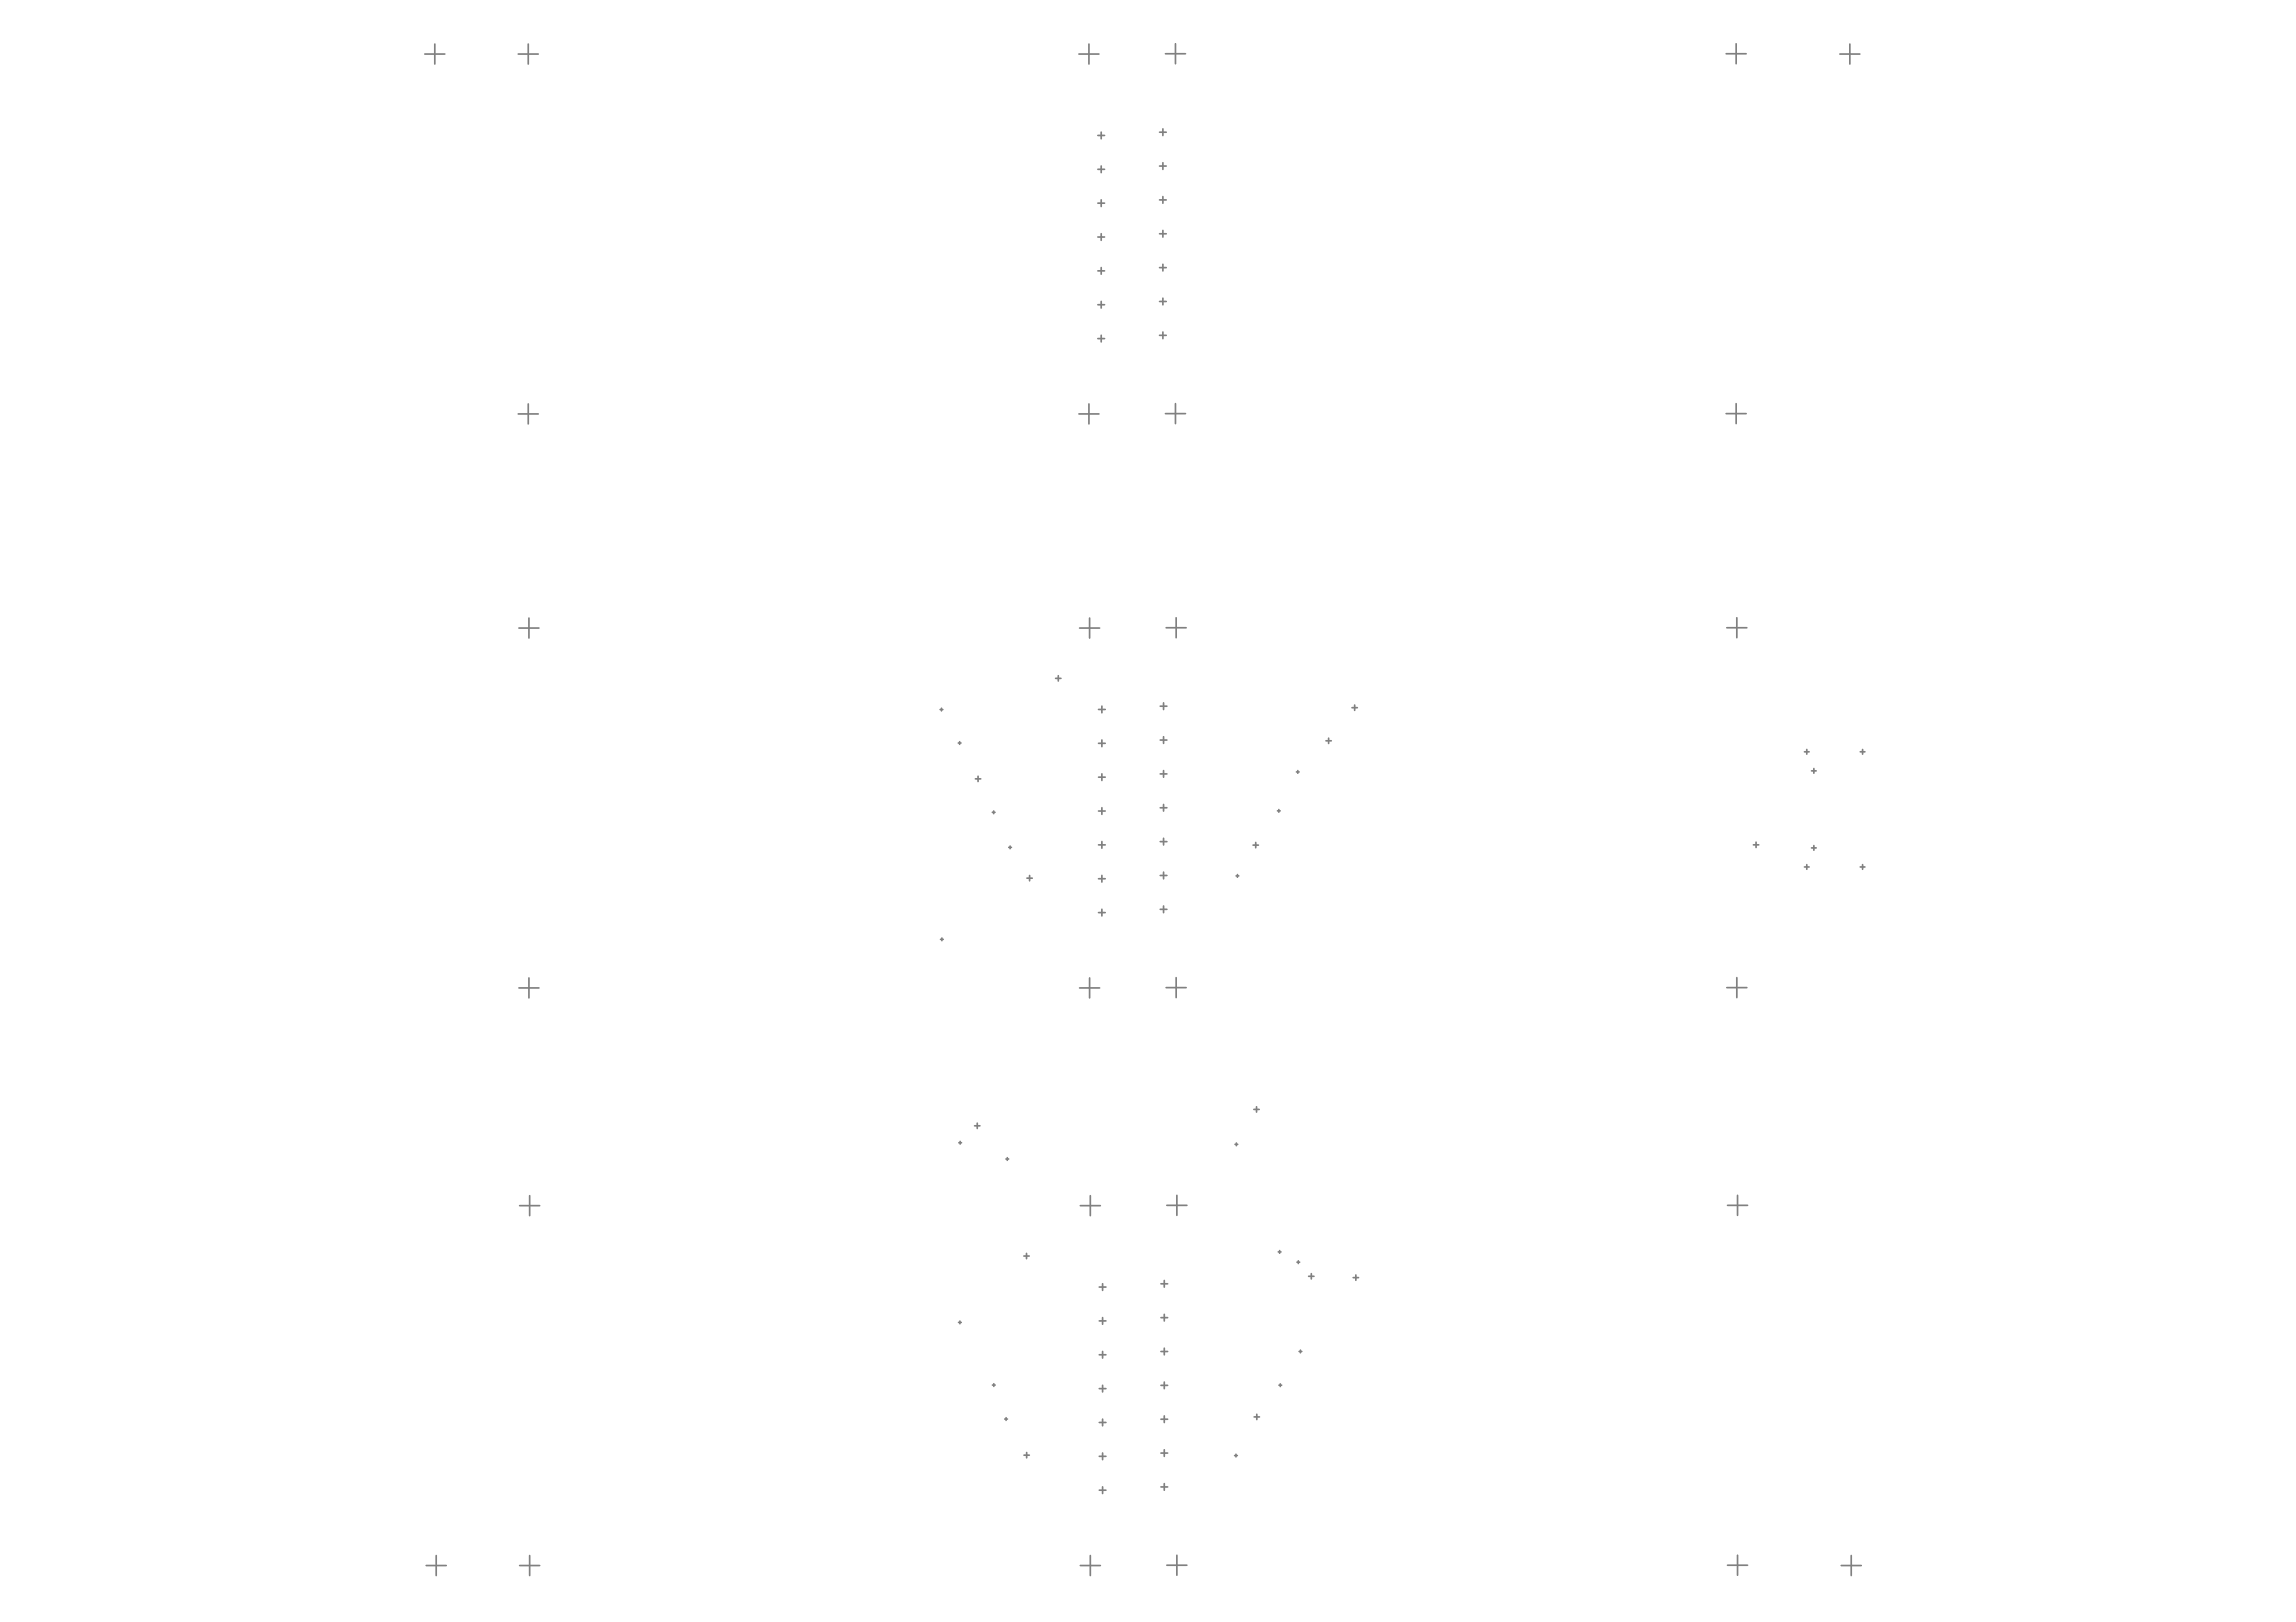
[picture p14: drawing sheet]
<svg xmlns="http://www.w3.org/2000/svg" width="297mm" height="210mm" viewBox="0 0 297 210" stroke-linecap="round" stroke-linejoin="round" font-family="sans-serif">
<g fill="none" stroke="#808080" stroke-width=".22">
<path d="M55 7h2.5M56.3 5.7v2.6M67 7h2.6M68.3 5.7v2.6M139.6 7h2.6M140.9 5.7v2.6M142 17.5h.9M142.5 17.1v.9M150 17.1h.9M150.4 16.7v.8M150.8 7h2.6M152.1 5.7v2.5"/>
<path d="M223.3 7h2.6M224.6 5.7v2.5M238 7h2.6M239.3 5.7v2.6M142 39.4h.9M142 35.1h.9M142 30.7h.9M142 26.3h.9M142 21.9h.9M142.5 21.5v.8M142.5 25.9v.8M142.5 30.2v.9"/>
<path d="M142.5 34.6v.9M142.5 39v.9M150 39h.9M150 25.9h.9M150 34.6h.9M150 30.3h.9M150 21.5h.9M150.4 21.1v.8M150.4 25.4v.9M150.4 29.8v.9M150.4 34.2v.9M150.4 38.6v.8"/>
<path d="M67 53.6h2.6M68.3 52.3v2.6M139.6 53.6h2.6M140.9 52.3v2.6M142 43.8h.9M142.5 43.4v.8M150 43.4h.9M150.4 43v.8M150.8 53.5h2.6M152.1 52.2v2.6M223.3 53.5h2.6M224.6 52.2v2.6"/>
<path d="M68.4 80v2.6M141 80v2.6M152.2 79.9v2.6M224.7 79.9v2.6M67.1 81.3h2.6M121.6 91.8h.4M121.8 91.7v.3M124 96.2h.3M124.2 96v.3M136.6 87.8h.7M136.9 87.4v.7M139.7 81.3h2.6"/>
<path d="M142.1 91.8h.9M142.1 96.2h.9M142.6 91.4v.8M142.6 95.8v.8M150.1 95.8h.9M150.1 91.4h.9M150.5 91v.8M150.5 95.3v.9M150.5 99.7v.9M150.9 81.2h2.6M167.7 99.9h.4M167.9 99.7v.4"/>
<path d="M171.5 95.9h.7M171.9 95.5v.7M174.9 91.6h.7M175.3 91.2v.7M223.4 81.2h2.6M233.4 97.3h.7M233.7 97v.6M234.4 99.8h.6M234.7 99.5v.6M240.7 97.3h.6M241 97v.6M126.2 100.8h.7"/>
<path d="M126.5 100.4v.7M128.4 105.1h.3M128.6 104.9v.4M130.5 109.7h.4M130.7 109.5v.3M132.9 113.6h.6M133.2 113.3v.7M142.1 109.3h.9M142.1 118.1h.9M142.1 113.7h.9M142.1 105h.9M142.1 100.6h.9"/>
<path d="M142.6 100.1v.9M142.6 104.5v.9M142.6 108.9v.9M142.6 113.3v.8M142.6 117.7v.8M150.1 113.3h.9M150.1 117.7h.9M150.1 108.9h.9M150.1 104.5h.9M150.1 100.2h.9M150.5 104.1v.9M150.5 108.5v.8"/>
<path d="M150.5 112.9v.8M150.5 117.2v.9M159.9 113.3h.4M160.1 113.2v.3M162.1 109.4h.7M162.5 109v.7M165.3 104.9h.3M165.4 104.8v.3M226.8 109.3h.7M227.2 109v.7M233.4 112.2h.7M233.7 111.9v.6"/>
<path d="M234.4 109.7h.6M234.7 109.4v.6M240.7 112.2h.6M241 111.9v.6M67.1 127.8h2.6M68.4 126.6v2.5M121.7 121.6h.3M121.9 121.4v.3M139.7 127.8h2.6M141 126.6v2.5M150.9 127.8h2.6M152.2 126.5v2.6"/>
<path d="M223.4 127.8h2.6M224.7 126.5v2.6M67.2 156h2.6M68.5 154.7v2.6M124 147.9h.4M124.2 147.7v.4M126.1 145.7h.7M126.4 145.3v.7M130.1 150h.4M130.3 149.8v.4M139.8 156h2.6M141.1 154.7v2.6"/>
<path d="M151 156h2.5M152.3 154.7v2.6M159.8 148.1h.3M160 147.9v.4M162.2 143.6h.7M162.6 143.2v.7M223.5 156h2.6M224.8 154.7v2.6M124 171.1h.4M124.2 171v.3M128.4 179.2h.3M128.6 179.1v.3"/>
<path d="M132.5 162.5h.6M132.8 162.2v.7M142.2 179.7h.9M142.2 175.3h.9M142.2 170.9h.9M142.2 166.6h.9M142.6 166.1v.9M142.6 170.5v.9M142.6 174.9v.9M142.6 179.3v.8M150.2 179.3h.9M150.2 174.9h.9"/>
<path d="M150.2 170.5h.9M150.2 166.1h.9M150.6 165.7v.9M150.6 170.1v.8M150.6 174.5v.8M150.6 178.8v.9M165.4 162h.3M165.5 179.3h.3M165.5 161.8v.4M165.6 179.1v.3M167.8 163.3h.3M168 163.2v.3"/>
<path d="M168.1 174.9h.3M168.2 174.7v.4M169.3 165.2h.7M169.6 164.8v.7M175.1 165.3h.7M175.4 165v.7M130 183.6h.3M130.2 183.5v.3M132.5 188.3h.7M132.8 188v.7M142.2 192.8h.9M142.2 188.5h.9"/>
<path d="M142.2 184.1h.9M142.6 183.7v.8M142.6 188v.9M142.6 192.4v.9M150.2 192.4h.9M150.2 188h.9M150.2 183.7h.9M150.6 183.2v.9M150.6 187.6v.9M150.6 192v.9M159.7 188.4h.4M159.9 188.2v.3"/>
<path d="M162.2 183.4h.7M162.6 183v.7M55.1 202.6h2.6M56.4 201.3v2.6M67.2 202.6h2.6M68.5 201.3v2.6M139.8 202.6h2.6M141.1 201.3v2.6M151 202.6h2.5M152.3 201.3v2.5M223.5 202.6h2.6M224.8 201.3v2.5"/>
<path d="M238.2 202.6h2.6M239.5 201.3v2.6"/>
</g>
</svg>
